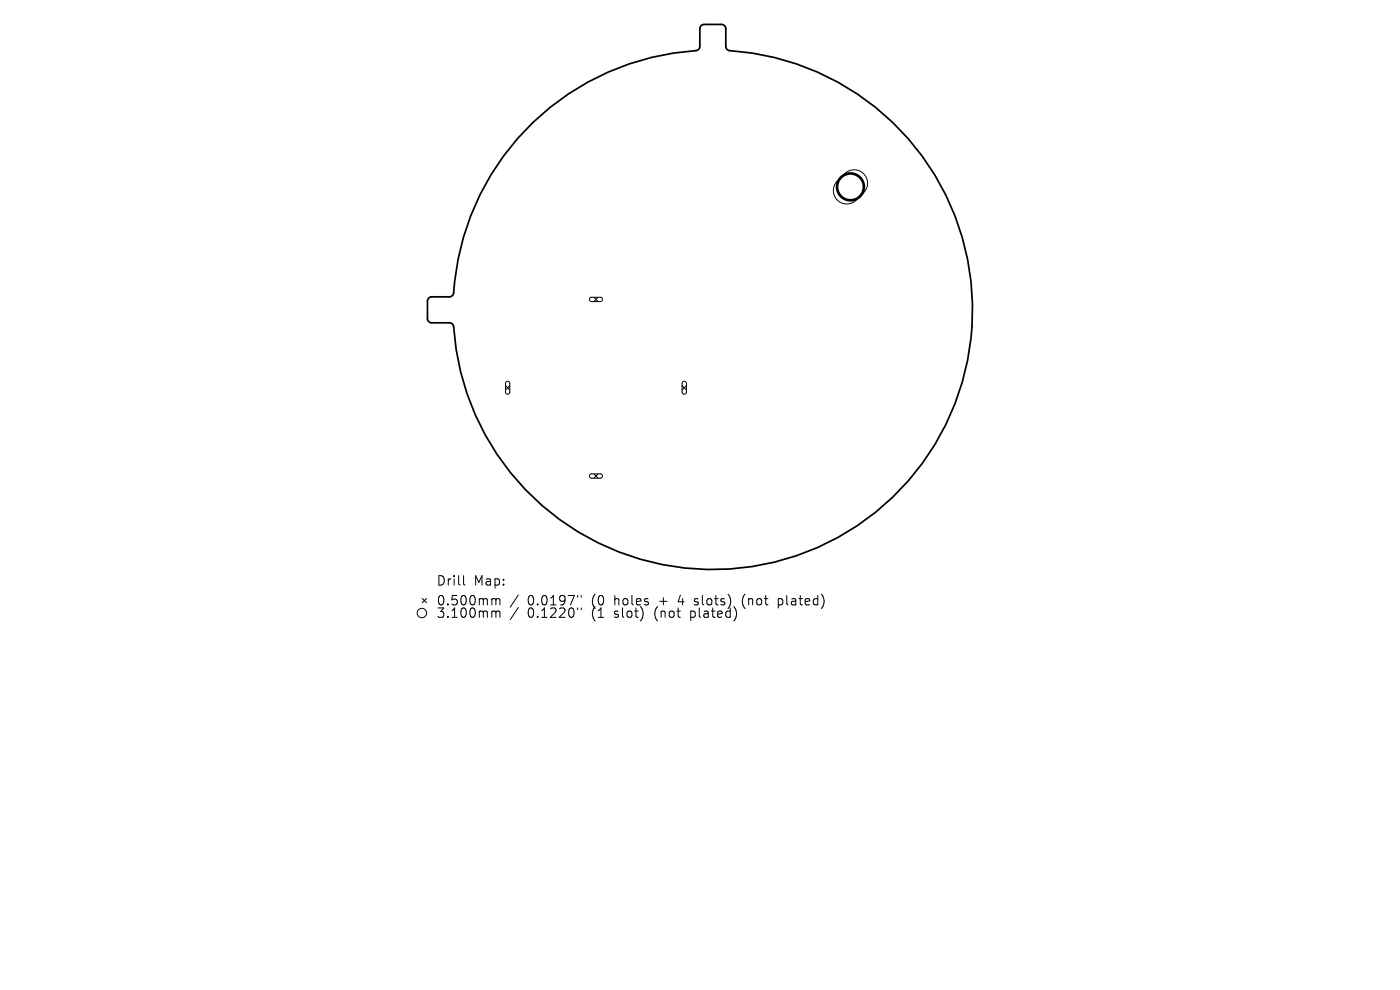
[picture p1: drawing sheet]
<svg xmlns="http://www.w3.org/2000/svg" width="297mm" height="210mm" viewBox="0 0 297 210" stroke-linecap="round" stroke-linejoin="round" font-family="sans-serif">
<defs><g id="words">
<g font-size="2.8">
<text x="92.5" y="124.5">Drill</text>
<text x="100.5" y="124.5">Map:</text>
<text x="92.5" y="128.7">0.500mm</text>
<text x="92.5" y="131.3">3.100mm</text>
<text x="111.9" y="128.7">0.0197&quot;</text>
<text x="111.9" y="131.3">0.1220&quot;</text>
<text x="125.7" y="128.7">(0</text>
<text x="125.7" y="131.3">(1</text>
<text x="130.6" y="128.7">holes</text>
<text x="130.6" y="131.3">slot)</text>
<text x="139.3" y="131.3">(not</text>
<text x="140.4" y="128.7">+</text>
<text x="144.6" y="128.7">4</text>
<text x="147.1" y="131.3">plated)</text>
<text x="148.2" y="128.7">slots)</text>
<text x="158.5" y="128.7">(not</text>
<text x="166.3" y="128.7">plated)</text>
</g>
</g></defs>
<path d="M113.1 25.9a56.5 56.5 0 0 1 34.9-15.3l.5-.7v-3.8a.92 .92 0 0 1 .9-.9h3.7a.92 .92 0 0 1 .9 .9v3.7a.92 .92 0 0 0 .8 .9 55.1 55.1 0 0 1 51.5 56.4 55.1 55.1 0 0 1-54.2 53.8 55.1 55.1 0 0 1-56-51.9l-.7-.5h-3.8a.92 .92 0 0 1-.9-.9v-3.7a.92 .92 0 0 1 .9-.9h3.7a.92 .92 0 0 0 .9-.9 55.1 55.1 0 0 1 16.9-36.2z" fill="none" stroke="#000" stroke-width=".37"/>
<g fill="none" stroke="#000" stroke-width=".21">
<path d="M177.6 38.4l1.6-1.5a2.85 2.85 0 0 1 4 0 2.85 2.85 0 0 1 0 4l-1.5 1.5a2.85 2.85 0 0 1-4.1 0 2.85 2.85 0 0 1 0-4zM125.2 63.2l.3-.1h1.9l.3 .2 .1 .3-.4 .4h-2l-.3-.4zM126 63.1l.9 .9M126.9 63.1l-.9 .9M107.2 81.8l1 .9M107.4 81l.4-.1 .3 .4v2l-.3 .3-.4-.1-.2-.2v-2zM108.2 81.8l-1 .9M144.7 81.8l.9 .9M144.8 81l.5-.1 .3 .4v2l-.4 .3-.3-.1-.2-.2v-2zM145.6 81.8l-.9 .9M125.2 100.7l.3-.2h1.9l.3 .2 .1 .4-.4 .3h-2l-.3-.3zM126 100.5l.9 .9"/>
<path d="M126.9 100.5l-.9 .9M89.6 126.9l.9 1M90.5 126.9l-.9 1M98.3 122.1v1.7l.3 .3M104.6 127l.5 .1 .1 .2M104.6 129.6h.3l.3 .3M105.2 127.3l.3-.3 .5 .1 .1 1.2M105.2 127.3v1M105.2 129.9v1.1M105.2 129.9l.3-.3 .5 .1 .1 1.3M110 126.2l-1.8 2.6M110 128.9l-1.8 2.5"/>
<path d="M122.5 126.3v.4M122.5 129v.3M123.3 126.3v.4M123.3 129v.3M147.3 128.2l.2 .1M147.4 127.1v.5M157.8 126.4l-.3 1 .3 1.3M165.1 127v2M165.1 128.2l.6 .1M165.7 127l-.6 .1"/>
<circle cx="89.5" cy="130" r="1"/>
</g>
<circle cx="180.4" cy="39.6" r="2.85" fill="none" stroke="#000" stroke-width=".57"/>
<use href="#words"/>
</svg>
